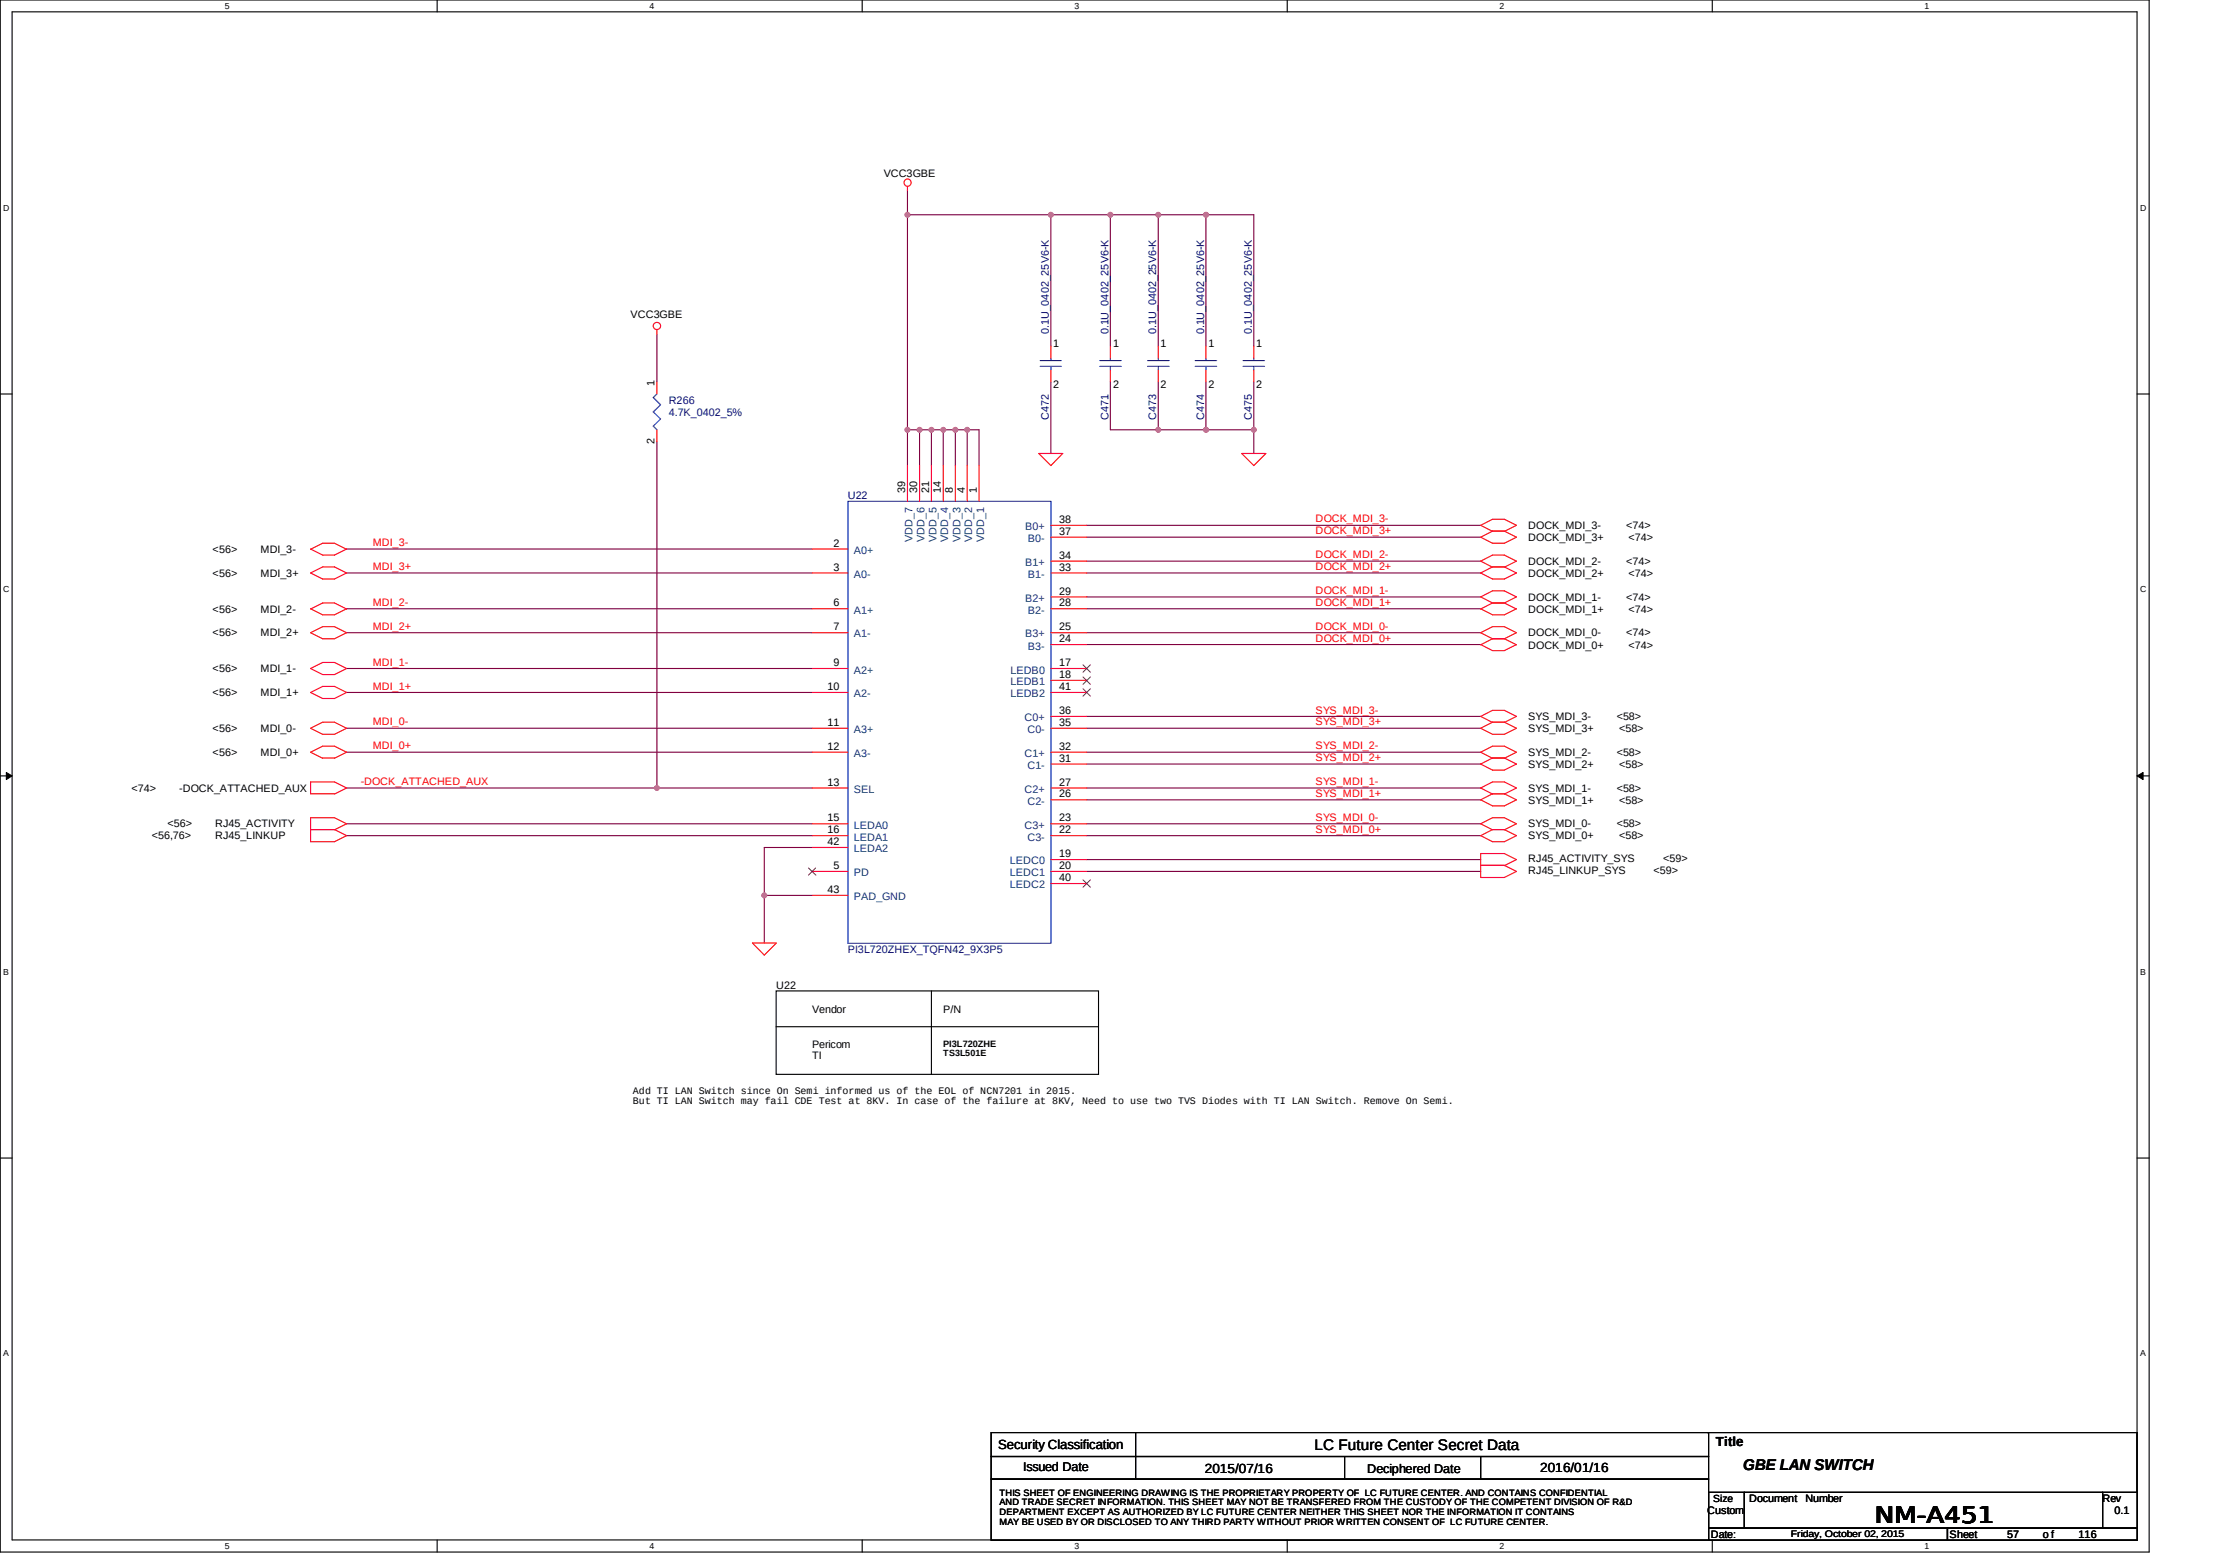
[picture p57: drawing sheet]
<svg xmlns="http://www.w3.org/2000/svg" width="297mm" height="210mm" viewBox="0 0 297 210" stroke-linecap="round" stroke-linejoin="round" font-family="sans-serif">
<defs><g id="words">
<text font-size="3" x="251.4" y="204.1">NM-A451</text>
<text font-size="2.1" x="233.6" y="197.1">GBE LAN SWITCH</text>
<text font-size="2" x="176.2" y="194.3">LC Future Center Secret Data</text>
<g font-size="1.8">
<text x="133.8" y="194.2">Security Classification</text>
<text x="161.5" y="197.5">2015/07/16</text>
<text x="206.4" y="197.3">2016/01/16</text>
<text x="230" y="193.8">Title</text>
</g>
<g font-size="1.7">
<text x="137.2" y="197.2">Issued Date</text>
<text x="183.3" y="197.4">Deciphered Date</text>
</g>
<g font-size="1.4">
<text x="118.5" y="23.7">VCC3GBE</text>
<text x="84.5" y="42.6">VCC3GBE</text>
<text x="141.2" y="46.6">1</text>
<text x="149.2" y="46.6">1</text>
<text x="155.6" y="46.6">1</text>
<text x="162" y="46.6">1</text>
<text x="168.4" y="46.6">1</text>
<text x="87.7" y="51.7" transform="rotate(-90 87.7 51.7)">1</text>
<text x="141.2" y="52">2</text>
<text x="149.2" y="52">2</text>
<text x="155.6" y="52">2</text>
<text x="162" y="52">2</text>
<text x="168.4" y="52">2</text>
<text x="87.7" y="59.5" transform="rotate(-90 87.7 59.5)">2</text>
<text x="121.3" y="66.1" transform="rotate(-90 121.3 66.1)">39</text>
<text x="122.9" y="66.1" transform="rotate(-90 122.9 66.1)">30</text>
<text x="124.5" y="66.1" transform="rotate(-90 124.5 66.1)">21</text>
<text x="126.1" y="66.1" transform="rotate(-90 126.1 66.1)">14</text>
<text x="127.7" y="66.1" transform="rotate(-90 127.7 66.1)">8</text>
<text x="129.3" y="66.1" transform="rotate(-90 129.3 66.1)">4</text>
<text x="130.9" y="66.1" transform="rotate(-90 130.9 66.1)">1</text>
<text x="142" y="70.1">38</text>
<text x="142" y="71.7">37</text>
<text x="204.9" y="70.9">DOCK_MDI_3-</text>
<text x="218" y="70.9">&lt;74&gt;</text>
<text x="28.5" y="74.1">&lt;56&gt;</text>
<text x="28.5" y="77.3">&lt;56&gt;</text>
<text x="34.9" y="74.1">MDI_3-</text>
<text x="34.9" y="77.3">MDI_3+</text>
<text x="111.7" y="73.3">2</text>
<text x="111.7" y="76.5">3</text>
<text x="142" y="74.9">34</text>
<text x="142" y="76.5">33</text>
<text x="204.9" y="72.5">DOCK_MDI_3+</text>
<text x="204.9" y="77.3">DOCK_MDI_2+</text>
<text x="204.9" y="75.7">DOCK_MDI_2-</text>
<text x="218" y="75.7">&lt;74&gt;</text>
<text x="218.3" y="72.5">&lt;74&gt;</text>
<text x="218.3" y="77.3">&lt;74&gt;</text>
<text x="28.5" y="82.1">&lt;56&gt;</text>
<text x="34.9" y="82.1">MDI_2-</text>
<text x="111.7" y="81.3">6</text>
<text x="142" y="79.7">29</text>
<text x="142" y="81.3">28</text>
<text x="204.9" y="82.1">DOCK_MDI_1+</text>
<text x="204.9" y="80.5">DOCK_MDI_1-</text>
<text x="218" y="80.5">&lt;74&gt;</text>
<text x="218.3" y="82.1">&lt;74&gt;</text>
<text x="28.5" y="85.3">&lt;56&gt;</text>
<text x="34.9" y="85.3">MDI_2+</text>
<text x="111.7" y="84.5">7</text>
<text x="111.7" y="89.3">9</text>
<text x="142" y="84.5">25</text>
<text x="142" y="86.1">24</text>
<text x="142" y="89.3">17</text>
<text x="204.9" y="86.9">DOCK_MDI_0+</text>
<text x="204.9" y="85.3">DOCK_MDI_0-</text>
<text x="218" y="85.3">&lt;74&gt;</text>
<text x="218.3" y="86.9">&lt;74&gt;</text>
<text x="28.5" y="90.1">&lt;56&gt;</text>
<text x="28.5" y="93.3">&lt;56&gt;</text>
<text x="34.9" y="90.1">MDI_1-</text>
<text x="34.9" y="93.3">MDI_1+</text>
<text x="110.9" y="92.5">10</text>
<text x="142" y="95.7">36</text>
<text x="142" y="90.9">18</text>
<text x="142" y="92.5">41</text>
<text x="28.5" y="98.1">&lt;56&gt;</text>
<text x="28.5" y="101.3">&lt;56&gt;</text>
<text x="34.9" y="98.1">MDI_0-</text>
<text x="34.9" y="101.3">MDI_0+</text>
<text x="110.9" y="97.3">11</text>
<text x="110.9" y="100.5">12</text>
<text x="142" y="97.3">35</text>
<text x="142" y="100.5">32</text>
<text x="204.9" y="98.1">SYS_MDI_3+</text>
<text x="204.9" y="96.5">SYS_MDI_3-</text>
<text x="204.9" y="101.3">SYS_MDI_2-</text>
<text x="216.7" y="96.5">&lt;58&gt;</text>
<text x="216.7" y="101.3">&lt;58&gt;</text>
<text x="217" y="98.1">&lt;58&gt;</text>
<text x="17.6" y="106.1">&lt;74&gt;</text>
<text x="24" y="106.1">-DOCK_ATTACHED_AUX</text>
<text x="110.9" y="105.3">13</text>
<text x="142" y="102.1">31</text>
<text x="142" y="105.3">27</text>
<text x="142" y="106.9">26</text>
<text x="204.9" y="102.9">SYS_MDI_2+</text>
<text x="204.9" y="107.7">SYS_MDI_1+</text>
<text x="204.9" y="106.1">SYS_MDI_1-</text>
<text x="216.7" y="106.1">&lt;58&gt;</text>
<text x="217" y="102.9">&lt;58&gt;</text>
<text x="217" y="107.7">&lt;58&gt;</text>
<text x="20.4" y="112.5">&lt;56,76&gt;</text>
<text x="22.4" y="110.9">&lt;56&gt;</text>
<text x="28.9" y="110.9">RJ45_ACTIVITY</text>
<text x="28.9" y="112.5">RJ45_LINKUP</text>
<text x="110.9" y="110.1">15</text>
<text x="110.9" y="111.7">16</text>
<text x="110.9" y="113.3">42</text>
<text x="142" y="110.1">23</text>
<text x="142" y="111.7">22</text>
<text x="204.9" y="112.5">SYS_MDI_0+</text>
<text x="204.9" y="110.9">SYS_MDI_0-</text>
<text x="216.7" y="110.9">&lt;58&gt;</text>
<text x="217" y="112.5">&lt;58&gt;</text>
<text x="110.9" y="119.7">43</text>
<text x="111.7" y="116.5">5</text>
<text x="142" y="114.9">19</text>
<text x="142" y="116.5">20</text>
<text x="142" y="118.1">40</text>
<text x="204.9" y="115.5">RJ45_ACTIVITY_SYS</text>
<text x="204.9" y="117.2">RJ45_LINKUP_SYS</text>
<text x="221.7" y="117.2">&lt;59&gt;</text>
<text x="223" y="115.5">&lt;59&gt;</text>
<text x="104" y="132.5">U22</text>
<text x="108.9" y="135.7">Vendor</text>
<text x="126.4" y="135.7">P/N</text>
<text x="108.9" y="140.5">Pericom</text>
<text x="108.9" y="142">TI</text>
<text x="228.8" y="202.9">Custom</text>
<text x="229.7" y="201.3">Size</text>
<text x="234.5" y="201.3">Document</text>
<text x="242" y="201.3">Number</text>
<text x="281.8" y="201.3">Rev</text>
<text x="283.4" y="202.9">0.1</text>
<text x="229.3" y="206.1">Date:</text>
<text x="261.3" y="206.1">Sheet</text>
<text x="269" y="206.1">57</text>
<text x="273.8" y="206.1">o f</text>
<text x="278.6" y="206.1">116</text>
</g>
<g font-size="1.4" fill="#000080">
<text x="140.6" y="44.8" transform="rotate(-90 140.6 44.8)">0.1U_0402_25V6-K</text>
<text x="148.6" y="44.8" transform="rotate(-90 148.6 44.8)">0.1U_0402_25V6-K</text>
<text x="155" y="44.8" transform="rotate(-90 155 44.8)">0.1U_0402_25V6-K</text>
<text x="161.4" y="44.8" transform="rotate(-90 161.4 44.8)">0.1U_0402_25V6-K</text>
<text x="167.8" y="44.8" transform="rotate(-90 167.8 44.8)">0.1U_0402_25V6-K</text>
<text x="89.6" y="54.1">R266</text>
<text x="89.6" y="55.7">4.7K_0402_5%</text>
<text x="140.6" y="56.3" transform="rotate(-90 140.6 56.3)">C472</text>
<text x="148.6" y="56.3" transform="rotate(-90 148.6 56.3)">C471</text>
<text x="155" y="56.3" transform="rotate(-90 155 56.3)">C473</text>
<text x="161.4" y="56.3" transform="rotate(-90 161.4 56.3)">C474</text>
<text x="167.8" y="56.3" transform="rotate(-90 167.8 56.3)">C475</text>
<text x="113.7" y="66.9">U22</text>
<text x="113.7" y="127.7">PI3L720ZHEX_TQFN42_9X3P5</text>
</g>
<g font-size="1.4" fill="#004080">
<text x="137.4" y="71">B0+</text>
<text x="114.4" y="74.3">A0+</text>
<text x="114.4" y="77.5">A0-</text>
<text x="122.3" y="72.7" transform="rotate(-90 122.3 72.7)">VDD_7</text>
<text x="123.9" y="72.7" transform="rotate(-90 123.9 72.7)">VDD_6</text>
<text x="125.5" y="72.7" transform="rotate(-90 125.5 72.7)">VDD_5</text>
<text x="127.1" y="72.7" transform="rotate(-90 127.1 72.7)">VDD_4</text>
<text x="128.7" y="72.7" transform="rotate(-90 128.7 72.7)">VDD_3</text>
<text x="130.3" y="72.7" transform="rotate(-90 130.3 72.7)">VDD_2</text>
<text x="131.9" y="72.7" transform="rotate(-90 131.9 72.7)">VDD_1</text>
<text x="137.4" y="75.8">B1+</text>
<text x="137.8" y="72.7">B0-</text>
<text x="137.8" y="77.5">B1-</text>
<text x="114.4" y="82.3">A1+</text>
<text x="137.4" y="80.6">B2+</text>
<text x="137.8" y="82.3">B2-</text>
<text x="114.4" y="85.4">A1-</text>
<text x="137.4" y="85.4">B3+</text>
<text x="137.8" y="87.1">B3-</text>
<text x="114.4" y="90.3">A2+</text>
<text x="114.4" y="93.5">A2-</text>
<text x="135.5" y="90.3">LEDB0</text>
<text x="135.5" y="91.9">LEDB1</text>
<text x="135.5" y="93.5">LEDB2</text>
<text x="114.4" y="98.2">A3+</text>
<text x="114.4" y="101.5">A3-</text>
<text x="137.3" y="96.7">C0+</text>
<text x="137.3" y="101.5">C1+</text>
<text x="137.7" y="98.2">C0-</text>
<text x="114.4" y="106.3">SEL</text>
<text x="137.3" y="106.3">C2+</text>
<text x="137.7" y="103">C1-</text>
<text x="137.7" y="107.8">C2-</text>
<text x="114.4" y="111.1">LEDA0</text>
<text x="114.4" y="112.7">LEDA1</text>
<text x="137.3" y="111.1">C3+</text>
<text x="137.7" y="112.7">C3-</text>
<text x="114.4" y="114.3">LEDA2</text>
<text x="114.4" y="117.5">PD</text>
<text x="135.4" y="115.9">LEDC0</text>
<text x="135.4" y="117.5">LEDC1</text>
<text x="135.4" y="119.1">LEDC2</text>
<text x="114.4" y="120.7">PAD_GND</text>
</g>
<g font-size="1.4" fill="#f00">
<text x="176.4" y="70">DOCK_MDI_3-</text>
<text x="176.4" y="71.6">DOCK_MDI_3+</text>
<text x="50" y="73.2">MDI_3-</text>
<text x="50" y="76.4">MDI_3+</text>
<text x="176.4" y="74.8">DOCK_MDI_2-</text>
<text x="176.4" y="76.4">DOCK_MDI_2+</text>
<text x="50" y="81.2">MDI_2-</text>
<text x="176.4" y="79.7">DOCK_MDI_1-</text>
<text x="176.4" y="81.2">DOCK_MDI_1+</text>
<text x="50" y="84.5">MDI_2+</text>
<text x="50" y="89.3">MDI_1-</text>
<text x="176.4" y="84.5">DOCK_MDI_0-</text>
<text x="176.4" y="86">DOCK_MDI_0+</text>
<text x="50" y="92.4">MDI_1+</text>
<text x="176.4" y="95.6">SYS_MDI_3-</text>
<text x="50" y="97.2">MDI_0-</text>
<text x="50" y="100.4">MDI_0+</text>
<text x="176.4" y="97.2">SYS_MDI_3+</text>
<text x="176.4" y="100.4">SYS_MDI_2-</text>
<text x="48.4" y="105.2">-DOCK_ATTACHED_AUX</text>
<text x="176.4" y="102">SYS_MDI_2+</text>
<text x="176.4" y="105.2">SYS_MDI_1-</text>
<text x="176.4" y="106.9">SYS_MDI_1+</text>
<text x="176.4" y="110">SYS_MDI_0-</text>
<text x="176.4" y="111.7">SYS_MDI_0+</text>
</g>
<g font-size="1.3">
<text x="84.8" y="146.6">Add TI LAN Switch since On Semi informed us of the EOL of NCN7201 in 2015.</text>
<text x="84.8" y="148">But TI LAN Switch may fail CDE Test at 8KV. In case of the failure at 8KV, Need to use two TVS Diodes with TI LAN Switch. Remove On Semi.</text>
<text x="240.1" y="206">Friday, October 02, 2015</text>
</g>
<g font-size="1.2">
<text x="30.1" y="1.2">5</text>
<text x="87.1" y="1.2">4</text>
<text x="144" y="1.2">3</text>
<text x="201" y="1.2">2</text>
<text x="258" y="1.2">1</text>
<text x=".4" y="28.2">D</text>
<text x="286.9" y="28.2">D</text>
<text x=".4" y="79.4">C</text>
<text x="286.9" y="79.4">C</text>
<text x=".4" y="130.6">B</text>
<text x="286.9" y="130.6">B</text>
<text x="126.4" y="140.3">PI3L720ZHE</text>
<text x="126.4" y="141.5">TS3L501E</text>
<text x=".4" y="181.8">A</text>
<text x="286.9" y="181.8">A</text>
<text x="134" y="200.5">THIS SHEET OF ENGINEERING DRAWING IS THE PROPRIETARY PROPERTY OF LC FUTURE CENTER. AND CONTAINS CONFIDENTIAL</text>
<text x="134" y="201.8">AND TRADE SECRET INFORMATION. THIS SHEET MAY NOT BE TRANSFERED FROM THE CUSTODY OF THE COMPETENT DIVISION OF R&amp;D</text>
<text x="134" y="203.1">DEPARTMENT EXCEPT AS AUTHORIZED BY LC FUTURE CENTER NEITHER THIS SHEET NOR THE INFORMATION IT CONTAINS</text>
<text x="30.1" y="207.6">5</text>
<text x="87.1" y="207.6">4</text>
<text x="134" y="204.4">MAY BE USED BY OR DISCLOSED TO ANY THIRD PARTY WITHOUT PRIOR WRITTEN CONSENT OF LC FUTURE CENTER.</text>
<text x="144" y="207.6">3</text>
<text x="201" y="207.6">2</text>
<text x="258" y="207.6">1</text>
</g>
</g></defs>
<path d="M0 0h288.1v208h-288.1zM1.6 1.6h284.9v204.8h-284.9z" fill="none" stroke="#000" stroke-width=".15"/>
<g fill="#fff">
<path d="M30.1 .1h.7v1.3h-.7z" fill-rule="evenodd"/>
<path d="M30.1 206.6h.7v1.3h-.7z" fill-rule="evenodd"/>
</g>
<path d="M58.6 0v1.6M58.6 206.4v1.6" fill="none" stroke="#000" stroke-width=".15"/>
<g fill="#fff">
<path d="M87.1 .1h.6v1.3h-.6z" fill-rule="evenodd"/>
<path d="M87.1 206.6h.6v1.3h-.6z" fill-rule="evenodd"/>
</g>
<path d="M115.6 0v1.6M115.6 206.4v1.6" fill="none" stroke="#000" stroke-width=".15"/>
<g fill="#fff">
<path d="M144 .1h.7v1.3h-.7z" fill-rule="evenodd"/>
<path d="M144 206.6h.7v1.3h-.7z" fill-rule="evenodd"/>
</g>
<path d="M172.5 0v1.6M172.5 206.4v1.6" fill="none" stroke="#000" stroke-width=".15"/>
<g fill="#fff">
<path d="M201 .1h.6v1.3h-.6z" fill-rule="evenodd"/>
<path d="M201 206.6h.6v1.3h-.6z" fill-rule="evenodd"/>
</g>
<path d="M229.5 0v1.6M229.5 206.4v1.6" fill="none" stroke="#000" stroke-width=".15"/>
<g fill="#fff">
<path d="M258 .1h.6v1.3h-.6z" fill-rule="evenodd"/>
<path d="M258 206.6h.6v1.3h-.6z" fill-rule="evenodd"/>
<path d="M.4 27.2h.9v1.3h-.9z" fill-rule="evenodd"/>
<path d="M286.9 27.2h.8v1.3h-.8z" fill-rule="evenodd"/>
<path d="M.4 78.4h.9v1.3h-.9z" fill-rule="evenodd"/>
<path d="M286.9 78.4h.8v1.3h-.8z" fill-rule="evenodd"/>
</g>
<path d="M0 52.8h1.6M286.5 52.8h1.6" fill="none" stroke="#000" stroke-width=".15"/>
<g fill="#fff">
<path d="M.4 129.6h.8v1.3h-.8z" fill-rule="evenodd"/>
<path d="M286.9 129.6h.8v1.3h-.8z" fill-rule="evenodd"/>
</g>
<path d="M0 104h1.6M286.5 104h1.6" fill="none" stroke="#000" stroke-width=".15"/>
<path d="M.8 103.5l.8 .5-.8 .5zM286.5 104l.8-.5v1z" fill="#000"/>
<path d="M.8 103.5l.8 .5-.8 .5zM286.5 104l.8-.5v1z" fill="none" stroke="#000" stroke-width=".13"/>
<g fill="#fff">
<path d="M.4 180.8h.8v1.3h-.8z" fill-rule="evenodd"/>
<path d="M286.9 180.8h.8v1.3h-.8z" fill-rule="evenodd"/>
</g>
<path d="M104 132.8h43.2v11.2h-43.2zM104 137.6h43.2M124.8 132.8v11.2M0 155.2h1.6M286.5 155.2h1.6" fill="none" stroke="#000" stroke-width=".15"/>
<path d="M148.8 28.8v17.6M148.8 51.2v6.4M155.3 51.2v6.4" fill="none" stroke="#800040" stroke-width=".15"/>
<circle cx="155.3" cy="57.6" r=".32" fill="#f0f"/>
<circle cx="155.3" cy="57.6" r=".32" fill="none" stroke="#f0f" stroke-width=".15"/>
<path d="M155.3 28.8v17.6" fill="none" stroke="#800040" stroke-width=".15"/>
<circle cx="155.3" cy="28.8" r=".32" fill="#f0f"/>
<circle cx="155.3" cy="28.8" r=".32" fill="none" stroke="#f0f" stroke-width=".15"/>
<path d="M161.6 51.2v6.4" fill="none" stroke="#800040" stroke-width=".15"/>
<circle cx="161.7" cy="57.6" r=".33" fill="#f0f"/>
<circle cx="161.7" cy="57.6" r=".33" fill="none" stroke="#f0f" stroke-width=".15"/>
<path d="M161.6 28.8v17.6" fill="none" stroke="#800040" stroke-width=".15"/>
<circle cx="161.7" cy="28.8" r=".33" fill="#f0f"/>
<circle cx="161.7" cy="28.8" r=".33" fill="none" stroke="#f0f" stroke-width=".15"/>
<path d="M121.6 25.6v3.2M140.9 28.8h27.2v17.6M121.6 57.6v4.8M148.8 57.6h19.3v3.2" fill="none" stroke="#800040" stroke-width=".15"/>
<circle cx="148.8" cy="28.8" r=".32" fill="#f0f"/>
<circle cx="148.8" cy="28.8" r=".32" fill="none" stroke="#f0f" stroke-width=".15"/>
<circle cx="140.9" cy="28.8" r=".32" fill="#f0f"/>
<circle cx="140.9" cy="28.8" r=".32" fill="none" stroke="#f0f" stroke-width=".15"/>
<path d="M123.3 57.6v4.8" fill="none" stroke="#800040" stroke-width=".15"/>
<circle cx="123.3" cy="57.6" r=".32" fill="#f0f"/>
<circle cx="123.3" cy="57.6" r=".32" fill="none" stroke="#f0f" stroke-width=".15"/>
<path d="M121.6 28.8v28.8h1.7" fill="none" stroke="#800040" stroke-width=".15"/>
<circle cx="121.6" cy="57.6" r=".32" fill="#f0f"/>
<circle cx="121.6" cy="57.6" r=".32" fill="none" stroke="#f0f" stroke-width=".15"/>
<circle cx="121.6" cy="28.8" r=".32" fill="#f0f"/>
<circle cx="121.6" cy="28.8" r=".32" fill="none" stroke="#f0f" stroke-width=".15"/>
<path d="M123.3 57.6h3.1v4.8M124.8 57.6v4.8" fill="none" stroke="#800040" stroke-width=".15"/>
<circle cx="124.8" cy="57.6" r=".32" fill="#f0f"/>
<circle cx="124.8" cy="57.6" r=".32" fill="none" stroke="#f0f" stroke-width=".15"/>
<path d="M126.4 57.6h1.7v4.8" fill="none" stroke="#800040" stroke-width=".15"/>
<circle cx="128.1" cy="57.6" r=".32" fill="#f0f"/>
<circle cx="128.1" cy="57.6" r=".32" fill="none" stroke="#f0f" stroke-width=".15"/>
<circle cx="126.4" cy="57.6" r=".31" fill="#f0f"/>
<circle cx="126.4" cy="57.6" r=".31" fill="none" stroke="#f0f" stroke-width=".15"/>
<path d="M128.1 57.6h3.1v4.8M129.6 57.6v4.8" fill="none" stroke="#800040" stroke-width=".15"/>
<circle cx="129.6" cy="57.6" r=".32" fill="#f0f"/>
<circle cx="129.6" cy="57.6" r=".32" fill="none" stroke="#f0f" stroke-width=".15"/>
<path d="M168.1 51.2v6.4" fill="none" stroke="#800040" stroke-width=".15"/>
<circle cx="168.1" cy="57.6" r=".32" fill="#f0f"/>
<circle cx="168.1" cy="57.6" r=".32" fill="none" stroke="#f0f" stroke-width=".15"/>
<path d="M121.6 28.8h19.3v17.6M140.9 51.2v9.6M108.9 113.6h-6.5v12.8M102.4 120h6.5" fill="none" stroke="#800040" stroke-width=".15"/>
<circle cx="102.4" cy="120" r=".32" fill="#f0f"/>
<circle cx="102.4" cy="120" r=".32" fill="none" stroke="#f0f" stroke-width=".15"/>
<path d="M88.1 59.2v46.4h20.8M46.4 73.6h62.5M46.4 76.8h62.5M46.4 81.6h62.5M46.4 84.8h62.5M46.4 89.6h62.5M46.4 92.8h62.5M46.4 97.6h62.5M46.4 100.8h62.5" fill="none" stroke="#800040" stroke-width=".15"/>
<circle cx="88.1" cy="105.6" r=".32" fill="#f0f"/>
<circle cx="88.1" cy="105.6" r=".32" fill="none" stroke="#f0f" stroke-width=".15"/>
<g fill="none" stroke="#800040" stroke-width=".15">
<path d="M88.1 44.8v6.4M145.7 70.4h52.8M145.7 72h52.8M145.7 75.2h52.8M145.7 76.8h52.8M145.7 96h52.8M145.7 97.6h52.8M145.7 80h52.8M145.7 81.6h52.8M145.7 84.8h52.8M145.7 86.4h52.8M46.4 105.6h41.7"/>
<path d="M46.4 110.4h62.5M46.4 112h62.5M145.7 105.6h52.8M145.7 100.8h52.8M145.7 102.4h52.8M145.7 107.2h52.8M145.7 110.4h52.8M145.7 112h52.8M145.7 115.2h52.8M145.7 116.8h52.8"/>
</g>
<g fill="none" stroke="#f00" stroke-width=".15">
<path d="M121.6 25v.6M88.1 44.2v.6M88.1 51.2v1.6M88.1 57.6v1.6M140.9 46.4v1.6M140.9 49.6v1.6M148.8 46.4v1.6M148.8 49.6v1.6M155.3 46.4v1.6M155.3 49.6v1.6M161.6 46.4v1.6M161.6 49.6v1.6"/>
<path d="M168.1 46.4v1.6M168.1 49.6v1.6M41.6 73.6l1.7-.8h1.5l1.7 .8M41.6 73.6l1.7 .8h1.5l1.7-.8M41.6 76.8l1.7-.8h1.5l1.7 .8-1.7 .8h-1.5zM108.9 73.6h4.8M108.9 76.8h4.8M121.6 62.4v4.8M123.3 62.4v4.8M124.8 62.4v4.8M126.4 62.4v4.8M128.1 62.4v4.8"/>
<path d="M129.6 62.4v4.8M131.2 62.4v4.8M139.2 60.8h3.3l-1.6 1.6zM140.9 76.8h4.8M140.9 70.4h4.8M140.9 72h4.8M140.9 75.2h4.8M169.7 60.8h-3.3l1.7 1.6 1.6-1.6M198.5 72l1.6-.8h1.5l1.7 .8-1.7 .8h-1.5zM198.5 76.8l1.6-.8h1.5l1.7 .8-1.7 .8h-1.5zM200.1 76l-1.6-.8 1.6-.8h1.5l1.7 .8-1.7 .8M200.1 71.2l-1.6-.8 1.6-.8h1.5l1.7 .8-1.7 .8"/>
<path d="M41.6 81.6l1.7-.8h1.5l1.7 .8M41.6 81.6l1.7 .8h1.5l1.7-.8M41.6 89.6l1.7-.8h1.5l1.7 .8-1.7 .8h-1.5zM41.6 97.6l1.7-.8h1.5l1.7 .8-1.7 .8h-1.5zM41.6 84.8l1.7-.8h1.5l1.7 .8-1.7 .8h-1.5zM41.6 92.8l1.7-.8h1.5l1.7 .8-1.7 .8h-1.5zM108.9 81.6h4.8M108.9 84.8h4.8M108.9 89.6h4.8M108.9 92.8h4.8M108.9 97.6h4.8M140.9 81.6h4.8"/>
<path d="M140.9 84.8h4.8M140.9 89.6h4.8M140.9 92.8h4.8M140.9 97.6h4.8M140.9 96h4.8M140.9 80h4.8M140.9 86.4h4.8M140.9 91.2h4.8M198.5 81.6l1.6 .8h1.5l1.7-.8M198.5 97.6l1.6-.8h1.5l1.7 .8-1.7 .8h-1.5zM198.5 86.4l1.6 .8h1.5l1.7-.8M200.1 80.8h1.5"/>
<path d="M200.1 85.6l-1.6-.8 1.6-.8h1.5l1.7 .8-1.7 .8M200.1 85.6h1.5M200.1 96.8l-1.6-.8 1.6-.8h1.5l1.7 .8-1.7 .8M200.1 80.8l-1.6 .8M200.1 80.8l-1.6-.8 1.6-.8h1.5l1.7 .8-1.7 .8M200.1 85.6l-1.6 .8M201.6 80.8l1.7 .8M201.6 85.6l1.7 .8M41.6 111.2h3.2l1.7 .8-1.7 .8h-3.2v-3.2h3.2l1.7 .8-1.7 .8M43.3 101.6l-1.7-.8 1.7-.8h1.5l1.7 .8-1.7 .8M43.3 101.6h1.5M44.8 106.4h-3.2v-1.6h3.2l1.7 .8-1.7 .8"/>
<path d="M108.9 105.6h4.8M108.9 100.8h4.8M108.9 110.4h4.8M108.9 112h4.8M108.9 113.6h4.8M108.9 116.8h4.8M140.9 105.6h4.8M140.9 100.8h4.8M140.9 102.4h4.8M140.9 107.2h4.8M140.9 110.4h4.8M140.9 112h4.8"/>
<path d="M140.9 115.2h4.8M140.9 116.8h4.8M140.9 118.4h4.8M198.5 102.4l1.6-.8h1.5l1.7 .8-1.7 .8h-1.5zM198.5 107.2l1.6-.8h1.5l1.7 .8-1.7 .8h-1.5zM198.5 112l1.6-.8h1.5l1.7 .8-1.7 .8h-1.5zM198.5 116h3.1l1.7 .8-1.7 .8h-3.1v-3.2h3.1l1.7 .8-1.7 .8M200.1 101.6l-1.6-.8 1.6-.8h1.5l1.7 .8-1.7 .8M200.1 106.4l-1.6-.8 1.6-.8h1.5l1.7 .8-1.7 .8M200.1 111.2l-1.6-.8 1.6-.8h1.5l1.7 .8-1.7 .8M104 126.4h-3.1l1.5 1.6 1.7-1.6M108.9 120h4.8"/>
<circle cx="121.6" cy="24.5" r=".49"/>
<circle cx="88.1" cy="43.7" r=".49"/>
</g>
<path d="M132.9 192h96.1v3.2h-96.1zM132.9 195.2h96.1v3.1h-96.1zM132.9 198.3h96.1v8.1h-96.1zM152.2 192v6.3M180.2 195.2v3.1M198.5 195.2v3.1M228.8 192h57.7v8M229 200h4.8v4.8h-4.8zM229 204.8h32.1v1.6h-32.1zM233.8 200h48v4.8h-48zM261 204.8h25.5v1.6h-25.5zM281.8 200h4.7v4.8h-4.7z" fill="none" stroke="#000" stroke-width=".15"/>
<g fill="none" stroke="#00f" stroke-width=".15">
<path d="M87.6 53.3l.9 1-.9 .9 .9 1-.9 .9 .5 .5M88.1 52.8l-.5 .5M139.4 49.1h2.9M139.4 48.3h2.9M140.9 48v.3M140.9 49.1v.5M147.4 49.1h2.9M147.4 48.3h2.9M148.8 48v.3M148.8 49.1v.5M153.8 49.1h2.9M153.8 48.3h2.9"/>
<path d="M155.3 48v.3M155.3 49.1v.5M160.2 49.1h2.9M160.2 48.3h2.9M161.6 48v.3M161.6 49.1v.5M166.6 49.1h2.9M166.6 48.3h2.9M168.1 48v.3M168.1 49.1v.5M113.7 67.2h27.2v59.2h-27.2z"/>
</g>
<path d="M145.2 89.1l1 1M145.2 90.7l1 1M145.2 92.3l1 1M146.2 89.1l-1 1M146.2 90.7l-1 1M146.2 92.3l-1 1M108.4 116.3l1 1M109.3 116.3l-.9 1M145.2 117.9l1 1M146.2 117.9l-1 1" fill="none" stroke="#804000" stroke-width=".13"/>
<circle cx="155.3" cy="57.6" r=".32" fill="#f0f"/>
<circle cx="155.3" cy="57.6" r=".32" fill="none" stroke="#f0f" stroke-width=".15"/>
<circle cx="155.3" cy="28.8" r=".32" fill="#f0f"/>
<circle cx="155.3" cy="28.8" r=".32" fill="none" stroke="#f0f" stroke-width=".15"/>
<circle cx="161.7" cy="57.6" r=".33" fill="#f0f"/>
<circle cx="161.7" cy="57.6" r=".33" fill="none" stroke="#f0f" stroke-width=".15"/>
<circle cx="161.7" cy="28.8" r=".33" fill="#f0f"/>
<circle cx="161.7" cy="28.8" r=".33" fill="none" stroke="#f0f" stroke-width=".15"/>
<circle cx="148.8" cy="28.8" r=".32" fill="#f0f"/>
<circle cx="148.8" cy="28.8" r=".32" fill="none" stroke="#f0f" stroke-width=".15"/>
<circle cx="140.9" cy="28.8" r=".32" fill="#f0f"/>
<circle cx="140.9" cy="28.8" r=".32" fill="none" stroke="#f0f" stroke-width=".15"/>
<circle cx="123.3" cy="57.6" r=".32" fill="#f0f"/>
<circle cx="123.3" cy="57.6" r=".32" fill="none" stroke="#f0f" stroke-width=".15"/>
<circle cx="121.6" cy="57.6" r=".32" fill="#f0f"/>
<circle cx="121.6" cy="57.6" r=".32" fill="none" stroke="#f0f" stroke-width=".15"/>
<circle cx="121.6" cy="28.8" r=".32" fill="#f0f"/>
<circle cx="121.6" cy="28.8" r=".32" fill="none" stroke="#f0f" stroke-width=".15"/>
<circle cx="124.8" cy="57.6" r=".32" fill="#f0f"/>
<circle cx="124.8" cy="57.6" r=".32" fill="none" stroke="#f0f" stroke-width=".15"/>
<circle cx="128.1" cy="57.6" r=".32" fill="#f0f"/>
<circle cx="128.1" cy="57.6" r=".32" fill="none" stroke="#f0f" stroke-width=".15"/>
<circle cx="126.4" cy="57.6" r=".31" fill="#f0f"/>
<circle cx="126.4" cy="57.6" r=".31" fill="none" stroke="#f0f" stroke-width=".15"/>
<circle cx="129.6" cy="57.6" r=".32" fill="#f0f"/>
<circle cx="129.6" cy="57.6" r=".32" fill="none" stroke="#f0f" stroke-width=".15"/>
<circle cx="168.1" cy="57.6" r=".32" fill="#f0f"/>
<circle cx="168.1" cy="57.6" r=".32" fill="none" stroke="#f0f" stroke-width=".15"/>
<circle cx="102.4" cy="120" r=".32" fill="#f0f"/>
<circle cx="102.4" cy="120" r=".32" fill="none" stroke="#f0f" stroke-width=".15"/>
<circle cx="88.1" cy="105.6" r=".32" fill="#f0f"/>
<circle cx="88.1" cy="105.6" r=".32" fill="none" stroke="#f0f" stroke-width=".15"/>
<use href="#words"/>
</svg>
